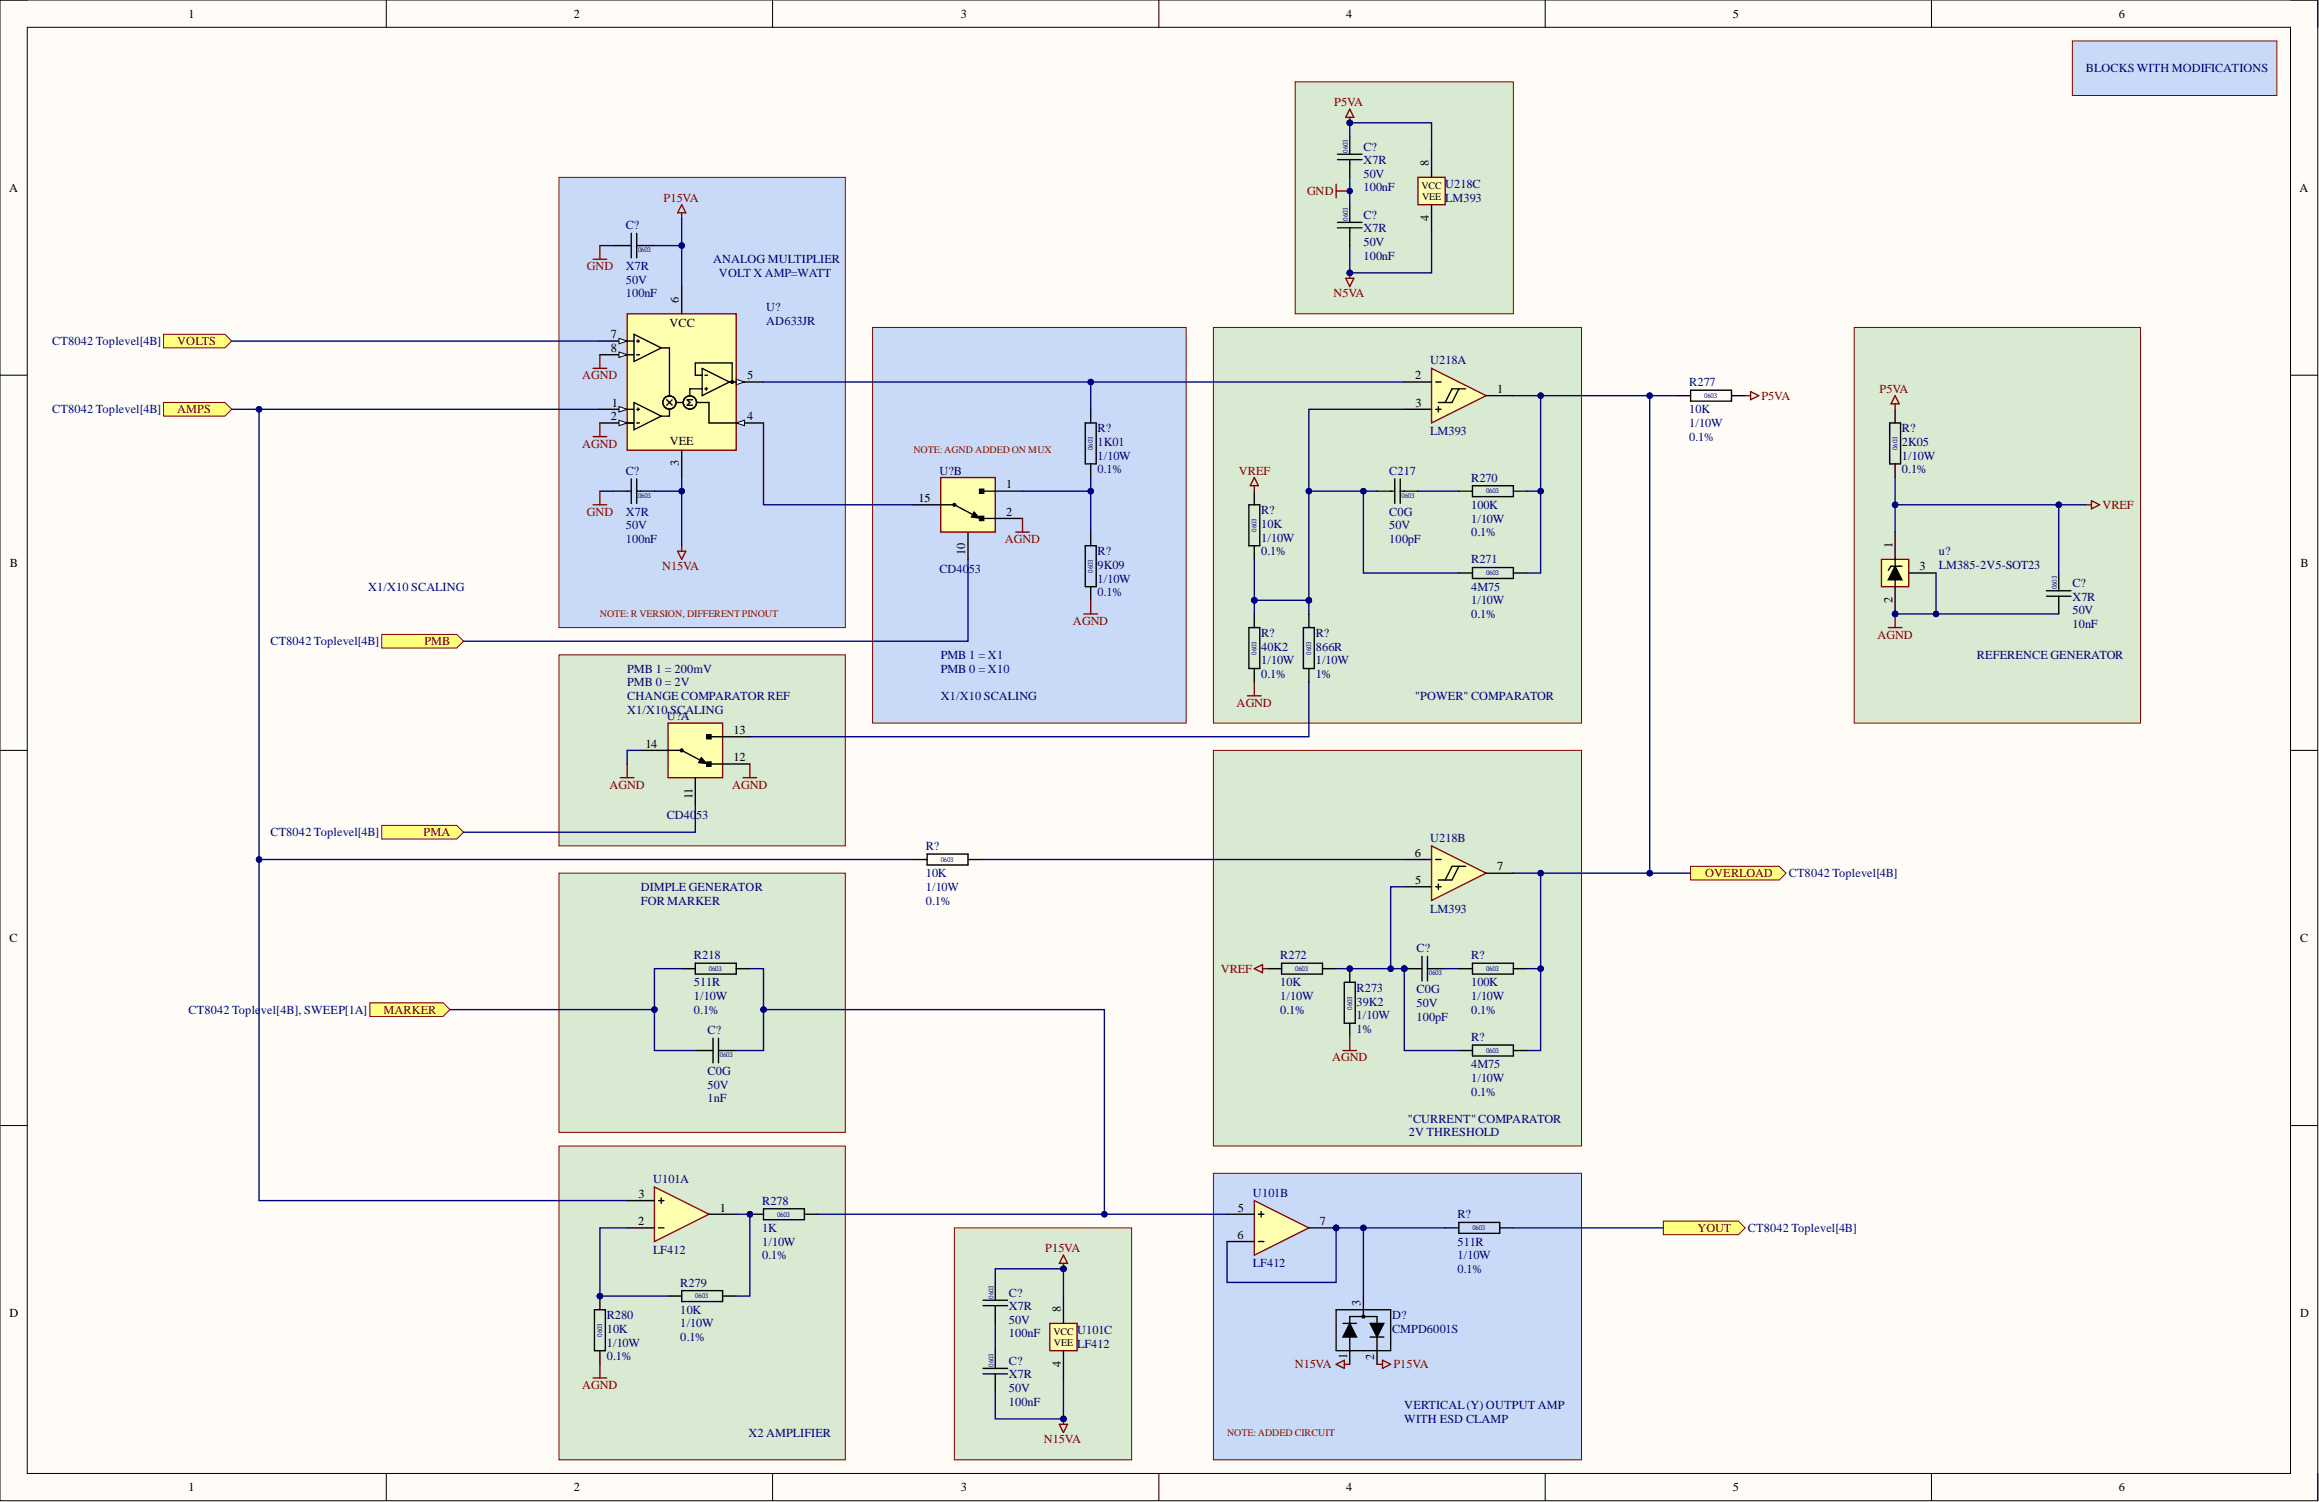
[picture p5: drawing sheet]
<svg xmlns="http://www.w3.org/2000/svg" width="431mm" height="279mm" viewBox="0 0 431 279" stroke-linecap="round" stroke-linejoin="round" font-family="sans-serif">
<defs><g id="words">
<g font-size="2.3">
<text x="35.1" y="3.3">1</text>
<text x="106.8" y="3.3">2</text>
<text x="178.7" y="3.3">3</text>
<text x="250.4" y="3.3">4</text>
<text x="322.4" y="3.3">5</text>
<text x="394.2" y="3.3">6</text>
<text x="1.7" y="35.7">A</text>
<text x="265.8" y="31" transform="rotate(-90 265.8 31)">8</text>
<text x="427.8" y="35.7">A</text>
<text x="265.8" y="41.2" transform="rotate(-90 265.8 41.2)">4</text>
<text x="126.3" y="56.3" transform="rotate(-90 126.3 56.3)">6</text>
<text x="113.6" y="62.9">7</text>
<text x="113.6" y="65.5">8</text>
<text x="124.5" y="60.9">VCC</text>
<text x="139" y="70.6">5</text>
<text x="263.3" y="70.6">2</text>
<text x="113.8" y="75.6">1</text>
<text x="263.4" y="75.6">3</text>
<text x="278.5" y="73.1">1</text>
<text x="113.6" y="78.2">2</text>
<text x="124.6" y="82.7">VEE</text>
<text x="139" y="78.2">4</text>
<text x="126.3" y="86.7" transform="rotate(-90 126.3 86.7)">3</text>
<text x="170.9" y="93.4">15</text>
<text x="187.2" y="90.9">1</text>
<text x="187.2" y="95.9">2</text>
<text x="1.9" y="105.5">B</text>
<text x="179.6" y="103.2" transform="rotate(-90 179.6 103.2)">10</text>
<text x="352.1" y="102" transform="rotate(-90 352.1 102)">1</text>
<text x="357.1" y="106.1">3</text>
<text x="428" y="105.5">B</text>
<text x="352.1" y="112.2" transform="rotate(-90 352.1 112.2)">2</text>
<text x="136.5" y="136.5">13</text>
<text x="120.1" y="139.1">14</text>
<text x="136.5" y="141.6">12</text>
<text x="128.9" y="148.7" transform="rotate(-90 128.9 148.7)">11</text>
<text x="263.2" y="159.4">6</text>
<text x="278.5" y="161.9">7</text>
<text x="263.3" y="164.5">5</text>
<text x="1.8" y="175.3">C</text>
<text x="427.9" y="175.3">C</text>
<text x="118.7" y="227.9">2</text>
<text x="118.8" y="222.8">3</text>
<text x="133.9" y="225.4">1</text>
<text x="230.3" y="225.4">5</text>
<text x="245.5" y="227.9">7</text>
<text x="230.2" y="230.4">6</text>
<text x="1.8" y="245.1">D</text>
<text x="197.3" y="244.1" transform="rotate(-90 197.3 244.1)">8</text>
<text x="253.2" y="242.9" transform="rotate(-90 253.2 242.9)">3</text>
<text x="427.9" y="245.1">D</text>
<text x="197.3" y="254.4" transform="rotate(-90 197.3 254.4)">4</text>
<text x="250.6" y="252.9" transform="rotate(-90 250.6 252.9)">1</text>
<text x="255.7" y="253" transform="rotate(-90 255.7 253)">2</text>
<text x="35.1" y="277.4">1</text>
<text x="106.8" y="277.4">2</text>
<text x="178.7" y="277.4">3</text>
<text x="250.4" y="277.4">4</text>
<text x="322.4" y="277.4">5</text>
<text x="394.2" y="277.4">6</text>
</g>
<g font-size="2.3" fill="#000080">
<text x="388.1" y="13.5">BLOCKS WITH MODIFICATIONS</text>
<text x="253.7" y="28">C?</text>
<text x="253.7" y="30.5">X7R</text>
<text x="253.7" y="33.1">50V</text>
<text x="253.7" y="35.6">100nF</text>
<text x="268.9" y="35">U218C</text>
<text x="253.7" y="40.7">C?</text>
<text x="268.9" y="37.6">LM393</text>
<text x="116.4" y="42.6">C?</text>
<text x="253.7" y="43.2">X7R</text>
<text x="253.7" y="45.8">50V</text>
<text x="116.4" y="50.3">X7R</text>
<text x="116.4" y="52.8">50V</text>
<text x="132.7" y="49">ANALOG MULTIPLIER</text>
<text x="133.8" y="51.5">VOLT X AMP=WATT</text>
<text x="253.7" y="48.3">100nF</text>
<text x="116.4" y="55.3">100nF</text>
<text x="142.6" y="57.9">U?</text>
<text x="9.7" y="64.2">CT8042 Toplevel[4B]</text>
<text x="142.6" y="60.4">AD633JR</text>
<text x="266.1" y="67.8">U218A</text>
<text x="314.3" y="71.8">R277</text>
<text x="9.7" y="76.9">CT8042 Toplevel[4B]</text>
<text x="314.3" y="76.9">10K</text>
<text x="204.2" y="83">1K01</text>
<text x="204.2" y="80.5">R?</text>
<text x="266.1" y="81">LM393</text>
<text x="314.3" y="79.4">1/10W</text>
<text x="314.3" y="82">0.1%</text>
<text x="353.9" y="83">2K05</text>
<text x="353.9" y="80.5">R?</text>
<text x="116.4" y="88.3">C?</text>
<text x="174.8" y="88.3">U?B</text>
<text x="204.2" y="85.5">1/10W</text>
<text x="204.2" y="88.1">0.1%</text>
<text x="258.5" y="88.3">C217</text>
<text x="273.7" y="89.6">R270</text>
<text x="353.9" y="85.5">1/10W</text>
<text x="353.9" y="88.1">0.1%</text>
<text x="116.4" y="95.9">X7R</text>
<text x="234.6" y="95.7">R?</text>
<text x="258.5" y="95.9">C0G</text>
<text x="273.7" y="94.7">100K</text>
<text x="116.4" y="98.5">50V</text>
<text x="116.4" y="101">100nF</text>
<text x="234.6" y="100.8">1/10W</text>
<text x="234.6" y="98.2">10K</text>
<text x="258.5" y="98.5">50V</text>
<text x="258.5" y="101">100pF</text>
<text x="273.7" y="97.2">1/10W</text>
<text x="273.7" y="99.7">0.1%</text>
<text x="174.8" y="106.6">CD40</text>
<text x="180.3" y="106.6">53</text>
<text x="204.2" y="105.8">9K09</text>
<text x="204.2" y="103.3">R?</text>
<text x="234.6" y="103.3">0.1%</text>
<text x="273.7" y="104.8">R271</text>
<text x="360.7" y="103.3">u?</text>
<text x="360.7" y="105.8">LM385-2V5-SOT23</text>
<text x="68.5" y="109.9">X1/X10 SCALING</text>
<text x="204.2" y="108.4">1/10W</text>
<text x="204.2" y="110.9">0.1%</text>
<text x="273.7" y="112.4">1/10W</text>
<text x="273.7" y="109.9">4M75</text>
<text x="385.6" y="111.8">X7R</text>
<text x="385.6" y="109.2">C?</text>
<text x="234.6" y="118.5">R?</text>
<text x="244.8" y="118.5">R?</text>
<text x="273.7" y="115">0.1%</text>
<text x="385.6" y="114.3">50V</text>
<text x="385.6" y="116.8">10nF</text>
<text x="50.3" y="120">CT8042 Toplevel[4B]</text>
<text x="116.7" y="125.1">PMB 1 = 200mV</text>
<text x="175" y="125.1">PMB 0 = X10</text>
<text x="175" y="122.6">PMB 1 = X1</text>
<text x="234.6" y="123.6">1/10W</text>
<text x="234.6" y="121.1">40K2</text>
<text x="244.8" y="123.6">1/10W</text>
<text x="244.8" y="121.1">866R</text>
<text x="367.8" y="122.6">REFERENCE GENERATOR</text>
<text x="116.7" y="127.7">PMB 0 = 2V</text>
<text x="116.7" y="130.2">CHANGE COMPARATOR REF</text>
<text x="175" y="130.2">X1/X10 SCALING</text>
<text x="234.6" y="126.1">0.1%</text>
<text x="244.8" y="126.1">1%</text>
<text x="263.3" y="130.2">&quot;POWER&quot; COMPARATOR</text>
<text x="116.7" y="132.7">X1/X10 SCALING</text>
<text x="124" y="134">U?A</text>
<text x="50.3" y="155.6">CT8042 Toplevel[4B]</text>
<text x="124" y="152.3">CD40</text>
<text x="129.5" y="152.3">53</text>
<text x="172.2" y="158.1">R?</text>
<text x="266.1" y="156.6">U218B</text>
<text x="119.2" y="165.7">DIMPLE GENERATOR</text>
<text x="172.2" y="165.7">1/10W</text>
<text x="172.2" y="163.2">10K</text>
<text x="332.8" y="163.2">CT8042 Toplevel[4B]</text>
<text x="119.2" y="168.3">FOR MARKER</text>
<text x="172.2" y="168.3">0.1%</text>
<text x="266.1" y="169.8">LM393</text>
<text x="129.1" y="178.4">R218</text>
<text x="238.2" y="178.4">R272</text>
<text x="263.6" y="177.1">C?</text>
<text x="273.7" y="178.4">R?</text>
<text x="129.1" y="183.5">511R</text>
<text x="238.2" y="183.5">10K</text>
<text x="252.4" y="184.5">R273</text>
<text x="263.6" y="184.8">C0G</text>
<text x="273.7" y="183.5">100K</text>
<text x="35.1" y="188.6">CT8042 Toplevel[4B], SWEEP[1A]</text>
<text x="129.1" y="186">1/10W</text>
<text x="129.1" y="188.6">0.1%</text>
<text x="238.2" y="186">1/10W</text>
<text x="238.2" y="188.6">0.1%</text>
<text x="252.4" y="189.6">1/10W</text>
<text x="252.4" y="187">39K2</text>
<text x="263.6" y="187.3">50V</text>
<text x="263.6" y="189.8">100pF</text>
<text x="273.7" y="186">1/10W</text>
<text x="273.7" y="188.6">0.1%</text>
<text x="131.6" y="192.4">C?</text>
<text x="252.4" y="192.1">1%</text>
<text x="273.7" y="193.6">R?</text>
<text x="131.6" y="200">C0G</text>
<text x="131.6" y="202.5">50V</text>
<text x="273.7" y="201.3">1/10W</text>
<text x="273.7" y="203.8">0.1%</text>
<text x="273.7" y="198.7">4M75</text>
<text x="131.6" y="205.1">1nF</text>
<text x="261.9" y="208.9">&quot;CURRENT&quot; COMPARATOR</text>
<text x="262.1" y="211.4">2V THRESHOLD</text>
<text x="121.5" y="220">U101A</text>
<text x="141.8" y="224.1">R278</text>
<text x="233.1" y="222.6">U101B</text>
<text x="271.2" y="226.6">R?</text>
<text x="121.5" y="233.2">LF412</text>
<text x="141.8" y="231.7">1/10W</text>
<text x="141.8" y="229.2">1K</text>
<text x="271.2" y="231.7">511R</text>
<text x="325.2" y="229.2">CT8042 Toplevel[4B]</text>
<text x="126.6" y="239.3">R279</text>
<text x="141.8" y="234.2">0.1%</text>
<text x="233.1" y="235.8">LF412</text>
<text x="271.2" y="234.2">1/10W</text>
<text x="271.2" y="236.8">0.1%</text>
<text x="112.9" y="245.4">R280</text>
<text x="126.6" y="244.4">10K</text>
<text x="187.7" y="243.7">X7R</text>
<text x="187.7" y="241.2">C?</text>
<text x="259" y="245.4">D?</text>
<text x="112.9" y="250.5">1/10W</text>
<text x="112.9" y="248">10K</text>
<text x="126.6" y="246.9">1/10W</text>
<text x="126.6" y="249.5">0.1%</text>
<text x="187.7" y="246.3">50V</text>
<text x="187.7" y="248.8">100nF</text>
<text x="200.4" y="248.2">U101C</text>
<text x="200.4" y="250.7">LF412</text>
<text x="259" y="248">CMPD6001S</text>
<text x="112.9" y="253">0.1%</text>
<text x="187.7" y="256.4">X7R</text>
<text x="187.7" y="253.9">C?</text>
<text x="187.7" y="258.9">50V</text>
<text x="187.7" y="261.5">100nF</text>
<text x="261.3" y="262.2">VERTICAL(Y) OUTPUT AMP</text>
<text x="139.3" y="267.2">X2 AMPLIFIER</text>
<text x="261.3" y="264.7">WITH ESD CLAMP</text>
</g>
<g font-size="2.3" fill="#800000">
<text x="248.2" y="19.8">P5VA</text>
<text x="123.4" y="37.6">P15VA</text>
<text x="243.2" y="36.3">GND</text>
<text x="109.2" y="50.3">GND</text>
<text x="248.1" y="55.3">N5VA</text>
<text x="33" y="64.2">VOLTS</text>
<text x="108.3" y="70.6">AGND</text>
<text x="33" y="76.9">AMPS</text>
<text x="327.7" y="74.4">P5VA</text>
<text x="349.7" y="73.1">P5VA</text>
<text x="108.3" y="83.2">AGND</text>
<text x="230.5" y="88.3">VREF</text>
<text x="109.2" y="95.9">GND</text>
<text x="391.1" y="94.7">VREF</text>
<text x="186.9" y="101">AGND</text>
<text x="123.2" y="106.1">N15VA</text>
<text x="199.6" y="116.2">AGND</text>
<text x="349.3" y="118.8">AGND</text>
<text x="79" y="120">PMB</text>
<text x="230.1" y="131.5">AGND</text>
<text x="113.4" y="146.7">AGND</text>
<text x="136.2" y="146.7">AGND</text>
<text x="78.8" y="155.6">PMA</text>
<text x="317.2" y="163.2">OVERLOAD</text>
<text x="227.1" y="181">VREF</text>
<text x="71.4" y="188.6">MARKER</text>
<text x="247.8" y="197.4">AGND</text>
<text x="194.5" y="233">P15VA</text>
<text x="315.8" y="229.2">YOUT</text>
<text x="240.9" y="254.5">N15VA</text>
<text x="259.2" y="254.5">P15VA</text>
<text x="108.3" y="258.4">AGND</text>
<text x="194.2" y="268.5">N15VA</text>
</g>
<g font-size="1.9">
<text x="264.5" y="35.1">VCC</text>
<text x="264.6" y="37.1">VEE</text>
<text x="196" y="248.3">VCC</text>
<text x="196.1" y="250.3">VEE</text>
</g>
<g font-size="1.9" fill="#980000">
<text x="170" y="84.3">NOTE: AGND ADDED ON MUX</text>
<text x="111.6" y="114.8">NOTE: R VERSION, DIFFERENT PINOUT</text>
<text x="228.3" y="267.1">NOTE: ADDED CIRCUIT</text>
</g>
<g font-size="1.3" fill="#000080">
<text x="250.8" y="28.4" transform="rotate(-90 250.8 28.4)">0603</text>
<text x="250.8" y="41.1" transform="rotate(-90 250.8 41.1)">0603</text>
<text x="118.7" y="46.9">0603</text>
<text x="317.1" y="74">0603</text>
<text x="203.3" y="83.8" transform="rotate(-90 203.3 83.8)">0603</text>
<text x="353" y="83.8" transform="rotate(-90 353 83.8)">0603</text>
<text x="118.7" y="92.5">0603</text>
<text x="260.8" y="92.5">0603</text>
<text x="276.5" y="91.8">0603</text>
<text x="233.8" y="99" transform="rotate(-90 233.8 99)">0603</text>
<text x="203.3" y="106.6" transform="rotate(-90 203.3 106.6)">0603</text>
<text x="276.5" y="107">0603</text>
<text x="382.7" y="109.6" transform="rotate(-90 382.7 109.6)">0603</text>
<text x="233.8" y="121.8" transform="rotate(-90 233.8 121.8)">0603</text>
<text x="243.9" y="121.8" transform="rotate(-90 243.9 121.8)">0603</text>
<text x="175" y="160.3">0603</text>
<text x="131.9" y="180.6">0603</text>
<text x="241" y="180.6">0603</text>
<text x="265.8" y="181.4">0603</text>
<text x="276.5" y="180.6">0603</text>
<text x="251.5" y="187.8" transform="rotate(-90 251.5 187.8)">0603</text>
<text x="133.9" y="196.6">0603</text>
<text x="276.5" y="195.8">0603</text>
<text x="144.6" y="226.3">0603</text>
<text x="274" y="228.8">0603</text>
<text x="129.4" y="241.5">0603</text>
<text x="184.8" y="241.6" transform="rotate(-90 184.8 241.6)">0603</text>
<text x="112" y="248.7" transform="rotate(-90 112 248.7)">0603</text>
<text x="184.8" y="254.3" transform="rotate(-90 184.8 254.3)">0603</text>
</g>
</g></defs>
<path d="M0 0h431.2v279.2h-431.2z" fill-rule="evenodd" fill="#fffcf8"/>
<path d="M0 0h431.2v279.2h-431.2z" fill="none" stroke="#000" stroke-width=".19"/>
<path d="M5.1 5.1h421v269h-421z" fill-rule="evenodd" fill="#fffcf8"/>
<g fill="none" stroke="#000" stroke-width=".19">
<path d="M0 0h5.1M5.1 5.1h421v269h-421zM71.9 0v5.1M143.7 0v5.1M215.6 0v5.1M287.5 0v5.1M359.3 0v5.1M426.1 0h5.1v5.1M0 69.8h5.1M426.1 69.8h5.1M0 139.6h5.1M426.1 139.6h5.1"/>
<path d="M0 209.4h5.1M426.1 209.4h5.1M71.9 274.1v5.1M143.7 274.1v5.1M215.6 274.1v5.1M287.5 274.1v5.1M359.3 274.1v5.1M431.2 274.1v5.1"/>
</g>
<path d="M241 15.2h40.6v43.2h-40.6z" fill-rule="evenodd" fill="#d9ead3"/>
<path d="M241 15.2h40.6v43.2h-40.6z" fill="none" stroke="#800000" stroke-width=".19"/>
<path d="M177.6 228.4h32.9v43.2h-32.9z" fill-rule="evenodd" fill="#d9ead3"/>
<path d="M177.6 228.4h32.9v43.2h-32.9z" fill="none" stroke="#800000" stroke-width=".19"/>
<path d="M104 162.4h53.3v48.2h-53.3z" fill-rule="evenodd" fill="#d9ead3"/>
<path d="M104 162.4h53.3v48.2h-53.3z" fill="none" stroke="#800000" stroke-width=".19"/>
<path d="M104 213.2h53.3v58.4h-53.3z" fill-rule="evenodd" fill="#d9ead3"/>
<path d="M104 213.2h53.3v58.4h-53.3z" fill="none" stroke="#800000" stroke-width=".19"/>
<path d="M104 121.8h53.3v35.5h-53.3z" fill-rule="evenodd" fill="#d9ead3"/>
<path d="M104 121.8h53.3v35.5h-53.3z" fill="none" stroke="#800000" stroke-width=".19"/>
<path d="M345 60.9h53.2v73.6h-53.2z" fill-rule="evenodd" fill="#d9ead3"/>
<path d="M345 60.9h53.2v73.6h-53.2z" fill="none" stroke="#800000" stroke-width=".19"/>
<path d="M225.8 139.6h68.4v73.6h-68.4z" fill-rule="evenodd" fill="#d9ead3"/>
<path d="M225.8 139.6h68.4v73.6h-68.4z" fill="none" stroke="#800000" stroke-width=".19"/>
<path d="M225.8 218.3h68.4v53.3h-68.4z" fill-rule="evenodd" fill="#c9daf8"/>
<path d="M225.8 218.3h68.4v53.3h-68.4z" fill="none" stroke="#800000" stroke-width=".19"/>
<path d="M225.8 60.9h68.4v73.6h-68.4z" fill-rule="evenodd" fill="#d9ead3"/>
<path d="M225.8 60.9h68.4v73.6h-68.4z" fill="none" stroke="#800000" stroke-width=".19"/>
<path d="M104 33h53.3v83.7h-53.3z" fill-rule="evenodd" fill="#c9daf8"/>
<path d="M104 33h53.3v83.7h-53.3z" fill="none" stroke="#800000" stroke-width=".19"/>
<path d="M162.3 60.9h58.4v73.6h-58.4z" fill-rule="evenodd" fill="#c9daf8"/>
<path d="M162.3 60.9h58.4v73.6h-58.4z" fill="none" stroke="#800000" stroke-width=".19"/>
<path d="M30.4 62.2h11.5l1.2 1.2-1.2 1.3h-11.5z" fill-rule="evenodd" fill="#ffff80"/>
<path d="M30.4 62.2h11.5l1.2 1.2-1.2 1.3h-11.5z" fill="none" stroke="#800000" stroke-width=".19"/>
<path d="M126.8 38.1l.8 1.5h-1.5zM126.8 39.6v1M110.3 68.5h2.6M111.6 66v2.5M111.6 78.7v2.5M110.3 81.2h2.6M126.1 102.5h1.5l-.8 1.6zM126.8 101.5v1" fill="none" stroke="#800000" stroke-width=".25"/>
<path d="M266.3 68.5l10.2 5.1-10.2 5.1z" fill-rule="evenodd" fill="#ffffb0"/>
<path d="M266.3 68.5l10.2 5.1-10.2 5.1z" fill="none" stroke="#980000" stroke-width=".25"/>
<path d="M261.3 71.1h5M261.3 76.1h5M267.1 71.1h1M267.1 76.1h1M267.6 75.6v1M271.4 72.3l-1.3 2.6h-2.5M272.7 72.3h-2.6l-1.2 2.6M276.5 73.6h5.1" fill="none" stroke="#000" stroke-width=".25"/>
<path d="M266.3 157.3l10.2 5.1-10.2 5.1z" fill-rule="evenodd" fill="#ffffb0"/>
<path d="M266.3 157.3l10.2 5.1-10.2 5.1z" fill="none" stroke="#980000" stroke-width=".25"/>
<path d="M261.3 159.9h5M267.1 159.9h1M261.3 165h5M267.1 165h1M267.6 164.5v1M271.4 161.2l-1.3 2.5h-2.5M272.7 161.2h-2.6l-1.2 2.5M276.5 162.4h5.1" fill="none" stroke="#000" stroke-width=".25"/>
<path d="M121.8 220.8l10.1 5.1-10.1 5z" fill-rule="evenodd" fill="#ffffb0"/>
<path d="M121.8 220.8l10.1 5.1-10.1 5z" fill="none" stroke="#980000" stroke-width=".25"/>
<path d="M116.7 228.4h5.1M116.7 223.3h5.1M122.5 228.4h1M122.5 223.3h1M123 222.8v1M131.9 225.9h5.1" fill="none" stroke="#000" stroke-width=".25"/>
<path d="M124.3 134.5h10.1v10.2h-10.1z" fill-rule="evenodd" fill="#ffffb0"/>
<path d="M124.3 134.5h10.1v10.2h-10.1z" fill="none" stroke="#800000" stroke-width=".25"/>
<g fill="none" stroke="#000" stroke-width=".25">
<path d="M119.2 139.6h7.6l4.3 2.3M131.5 136.7h.8v.7h-.8zM131.9 137h7.6M129.4 144.7v5M130.5 140.9l1 1.1-1.5-.2zM131.5 141.7h.8v.8h-.8zM131.9 142.1h7.6"/>
<circle cx="126.8" cy="139.6" r=".25"/>
</g>
<g fill="#000">
<path d="M130.5 140.9l1 1.1-1.5-.2z"/>
<path d="M131.5 136.7h.8v.7h-.8z" fill-rule="evenodd"/>
<path d="M131.5 141.7h.8v.8h-.8z" fill-rule="evenodd"/>
</g>
<circle cx="126.8" cy="139.6" r=".25" fill="#000"/>
<path d="M30.4 74.9h11.5l1.2 1.2-1.2 1.3h-11.5z" fill-rule="evenodd" fill="#ffff80"/>
<path d="M30.4 74.9h11.5l1.2 1.2-1.2 1.3h-11.5z" fill="none" stroke="#800000" stroke-width=".19"/>
<path d="M201.9 78.7h2v7.6h-2zM202.9 76.1v2.6M202.9 86.3v2.5M271.4 106.6h2.6M274 105.6h7.6v2h-7.6zM281.6 106.6h2.5" fill="none" stroke="#000" stroke-width=".25"/>
<circle cx="251.1" cy="180.2" r=".51" fill="#000080"/>
<circle cx="251.1" cy="180.2" r=".51" fill="none" stroke="#000080" stroke-width=".19"/>
<path d="M251.1 180.2v2.5M251.1 190.3v2.6" fill="none" stroke="#000" stroke-width=".25"/>
<circle cx="251.1" cy="180.2" r=".51" fill="#000080"/>
<circle cx="251.1" cy="180.2" r=".51" fill="none" stroke="#000080" stroke-width=".19"/>
<g fill="none" stroke="#000" stroke-width=".25">
<path d="M312 73.6h2.5M314.5 72.6h7.6v2h-7.6zM322.1 73.6h2.6M202.9 99v2.5M232.4 93.9h2v7.6h-2zM233.4 91.4v2.5M256.2 91.4h3.3M259.5 89.1v4.5M260.5 91.4h3.3M260.5 89.1v4.5M271.4 91.4h2.6M274 90.3h7.6v2.1h-7.6z"/>
<path d="M281.6 91.4h2.5M201.9 101.5h2v7.6h-2zM202.9 109.1v2.6M232.4 116.7h2v7.7h-2zM233.4 101.5v2.6M233.4 114.2v2.5M242.5 116.7h2v7.7h-2zM243.5 114.2v2.5M233.4 124.4v2.5M243.5 124.4v2.5M170 159.9h2.5M172.5 158.9h7.6v2h-7.6z"/>
<path d="M180.1 159.9h2.5M274 179.2h7.6v2h-7.6zM250.1 182.7h2v7.6h-2zM271.4 195.4h2.6M271.4 180.2h2.6M274 194.4h7.6v2h-7.6zM281.6 195.4h2.5M281.6 180.2h2.5"/>
</g>
<path d="M324.7 73.6h1M325.7 72.8l1.5 .8-1.5 .8zM233.4 90.3v1.1M233.4 88.8l.7 1.5h-1.5zM201.7 114.2h2.5M202.9 111.7v2.5M232.1 129.4h2.5M233.4 126.9v2.5" fill="none" stroke="#800000" stroke-width=".25"/>
<circle cx="261.3" cy="180.2" r=".51" fill="#000080"/>
<circle cx="261.3" cy="180.2" r=".51" fill="none" stroke="#000080" stroke-width=".19"/>
<path d="M261.3 180.2h2.5M266.3 180.2h2.6" fill="none" stroke="#000" stroke-width=".25"/>
<circle cx="261.3" cy="180.2" r=".51" fill="#000080"/>
<circle cx="261.3" cy="180.2" r=".51" fill="none" stroke="#000080" stroke-width=".19"/>
<path d="M238.4 179.2h7.6v2h-7.6zM264.6 177.9v4.6M265.6 177.9v4.6M235.9 180.2h2.5M246 180.2h2.6M263.8 180.2h.8M265.6 180.2h.7M124.3 241.1h2.5M126.8 240.1h7.6v2h-7.6zM134.4 241.1h2.6" fill="none" stroke="#000" stroke-width=".25"/>
<path d="M233.4 180.2l1.5-.8v1.6zM234.9 180.2h1M249.9 195.4h2.5M251.1 192.9v2.5" fill="none" stroke="#800000" stroke-width=".25"/>
<circle cx="111.6" cy="241.1" r=".51" fill="#000080"/>
<circle cx="111.6" cy="241.1" r=".51" fill="none" stroke="#000080" stroke-width=".19"/>
<path d="M111.6 241.1v2.5" fill="none" stroke="#000" stroke-width=".25"/>
<circle cx="111.6" cy="241.1" r=".51" fill="#000080"/>
<circle cx="111.6" cy="241.1" r=".51" fill="none" stroke="#000080" stroke-width=".19"/>
<path d="M110.6 243.6h2v7.7h-2zM111.6 251.3v2.5" fill="none" stroke="#000" stroke-width=".25"/>
<path d="M110.3 256.3h2.6M111.6 253.8v2.5" fill="none" stroke="#800000" stroke-width=".25"/>
<circle cx="139.5" cy="225.9" r=".51" fill="#000080"/>
<circle cx="139.5" cy="225.9" r=".51" fill="none" stroke="#000080" stroke-width=".19"/>
<path d="M139.5 225.9h2.5" fill="none" stroke="#000" stroke-width=".25"/>
<circle cx="139.5" cy="225.9" r=".51" fill="#000080"/>
<circle cx="139.5" cy="225.9" r=".51" fill="none" stroke="#000080" stroke-width=".19"/>
<path d="M129.4 179.2h7.6v2h-7.6zM126.8 180.2h2.6M129.4 195.4h3.3M132.7 193.1v4.6M133.7 195.4h3.3M133.7 193.1v4.6M137 180.2h2.5M142 224.9h7.7v2h-7.7zM149.7 225.9h2.5" fill="none" stroke="#000" stroke-width=".25"/>
<path d="M68.8 186.5h13.6l1.3 1.3-1.3 1.3h-13.6z" fill-rule="evenodd" fill="#ffff80"/>
<path d="M68.8 186.5h13.6l1.3 1.3-1.3 1.3h-13.6z" fill="none" stroke="#800000" stroke-width=".19"/>
<path d="M170 93.9h5M180.1 99v5.1M185.2 91.4h5M185.2 96.4h5" fill="none" stroke="#000" stroke-width=".25"/>
<path d="M175 88.8h10.2v10.2h-10.2z" fill-rule="evenodd" fill="#ffffb0"/>
<path d="M175 88.8h10.2v10.2h-10.2zM115.4 144.7h2.6M116.7 142.1v2.6" fill="none" stroke="#800000" stroke-width=".25"/>
<g fill="none" stroke="#000" stroke-width=".25">
<path d="M175 93.9h2.6l4.3 2.3M181.2 95.3l1 1.1-1.5-.2zM182.3 96.1h.7v.7h-.7zM182.3 91h.7v.7h-.7zM182.6 96.4h2.6M182.6 91.4h2.6"/>
<circle cx="177.6" cy="93.9" r=".26"/>
</g>
<g fill="#000">
<path d="M181.2 95.3l1 1.1-1.5-.2z"/>
<path d="M182.3 96.1h.7v.7h-.7z" fill-rule="evenodd"/>
<path d="M182.3 91h.7v.7h-.7z" fill-rule="evenodd"/>
</g>
<circle cx="177.6" cy="93.9" r=".26" fill="#000"/>
<path d="M71 153.5h14l1.2 1.3-1.2 1.3h-14z" fill-rule="evenodd" fill="#ffff80"/>
<path d="M71 153.5h14l1.2 1.3-1.2 1.3h-14z" fill="none" stroke="#800000" stroke-width=".19"/>
<path d="M71 118h14l1.2 1.3-1.2 1.3h-14z" fill-rule="evenodd" fill="#ffff80"/>
<path d="M71 118h14l1.2 1.3-1.2 1.3h-14z" fill="none" stroke="#800000" stroke-width=".19"/>
<circle cx="352.6" cy="114.2" r=".51" fill="#000080"/>
<circle cx="352.6" cy="114.2" r=".51" fill="none" stroke="#000080" stroke-width=".19"/>
<path d="M350 104.1h5.1v5h-5.1z" fill-rule="evenodd" fill="#ffffb0"/>
<path d="M350 104.1h5.1v5h-5.1z" fill="none" stroke="#800000" stroke-width=".25"/>
<path d="M352.6 99v5.1M352.6 109.1v5.1" fill="none" stroke="#000" stroke-width=".25"/>
<circle cx="352.6" cy="114.2" r=".51" fill="#000080"/>
<circle cx="352.6" cy="114.2" r=".51" fill="none" stroke="#000080" stroke-width=".19"/>
<path d="M352.6 105.3l1.3 2.6h-2.6z" fill="#000"/>
<path d="M351.6 78.7h2v7.6h-2zM352.6 76.1v2.6M352.6 86.3v2.5M352.6 105.3l1.3 2.6h-2.6zM352.6 104.1v5M353.9 105.3h-2.1l-.5 .8M355.1 106.6h5.1" fill="none" stroke="#000" stroke-width=".25"/>
<path d="M352.6 73.6l.7 1.5h-1.5zM352.6 75.1v1M388.1 93.9h1M389.1 93.1l1.5 .8-1.5 .8zM351.3 116.7h2.6M352.6 114.2v2.5" fill="none" stroke="#800000" stroke-width=".25"/>
<circle cx="352.6" cy="114.2" r=".51" fill="#000080"/>
<circle cx="352.6" cy="114.2" r=".51" fill="none" stroke="#000080" stroke-width=".19"/>
<path d="M116.7 58.4h20.3v25.4h-20.3z" fill-rule="evenodd" fill="#ffffb0"/>
<path d="M116.7 58.4h20.3v25.4h-20.3z" fill="none" stroke="#800000" stroke-width=".25"/>
<path d="M111.6 63.4h5.1" fill="none" stroke="#000" stroke-width=".25"/>
<path d="M115.2 62.9l1.5 .5-1.5 .6z" fill="#f8fcff"/>
<path d="M115.2 62.9l1.5 .5-1.5 .6z" fill="none" stroke="#000" stroke-width=".19"/>
<path d="M111.6 66h5.1" fill="none" stroke="#000" stroke-width=".25"/>
<path d="M115.2 65.5l1.5 .5-1.5 .5z" fill="#f8fcff"/>
<path d="M115.2 65.5l1.5 .5-1.5 .5z" fill="none" stroke="#000" stroke-width=".19"/>
<path d="M111.6 76.1h5.1" fill="none" stroke="#000" stroke-width=".25"/>
<path d="M115.2 75.6l1.5 .5-1.5 .5z" fill="#f8fcff"/>
<path d="M115.2 75.6l1.5 .5-1.5 .5z" fill="none" stroke="#000" stroke-width=".19"/>
<path d="M111.6 78.7h5.1" fill="none" stroke="#000" stroke-width=".25"/>
<path d="M115.2 78.2l1.5 .5-1.5 .5z" fill="#f8fcff"/>
<path d="M115.2 78.2l1.5 .5-1.5 .5z" fill="none" stroke="#000" stroke-width=".19"/>
<path d="M137 78.7h5M126.8 83.8v5" fill="none" stroke="#000" stroke-width=".25"/>
<path d="M137 78.7l1.5-.5v1z" fill="#f8fcff"/>
<path d="M137 78.7l1.5-.5v1z" fill="none" stroke="#000" stroke-width=".19"/>
<path d="M137 71.1h5" fill="none" stroke="#000" stroke-width=".25"/>
<path d="M137 70.6l1.5 .5-1.5 .5z" fill="#f8fcff"/>
<path d="M137 70.6l1.5 .5-1.5 .5z" fill="none" stroke="#000" stroke-width=".19"/>
<g fill="none" stroke="#000" stroke-width=".25">
<path d="M126.8 53.3v5.1M116.7 76.1h1.3M116.7 78.7h1.3M116.7 66h1.3M116.7 63.4h1.3M118 62.2l5 2.5-5 2.6zM118 74.9l5 2.5-5 2.5zM118.5 76.1h.5M118.5 78.7h.5M118.5 66h.5M118.5 63.4h.5M118.7 63.2v.5"/>
<path d="M118.7 75.9v.5M123 64.7h1.5v8.9M124 74.4l1.1 1M124.5 76.1v1.3h-1.5M125.1 74.4l-1.1 1M125.8 74.9h1.3M128.9 74.4h-1.1l.6 .5-.6 .5h1.1M129.6 74.9h2.3v3.8h5.1M130.6 68.5l5.1 2.6-5.1 2.5zM130.6 69.8h-1.2v-2.3h6.8v3.6M130.6 72.3h-2.2v1.3M131.1 69.8h.5"/>
<path d="M131.1 72.3h.5M131.4 72.1v.5M135.7 71.1h1.3"/>
<circle cx="124.5" cy="74.9" r="1.23"/>
<circle cx="128.4" cy="74.9" r="1.23"/>
<circle cx="136.2" cy="71.1" r=".25"/>
</g>
<circle cx="136.2" cy="71.1" r=".25" fill="#000"/>
<path d="M189 99h2.5M190.2 96.4v2.6" fill="none" stroke="#800000" stroke-width=".25"/>
<circle cx="248.6" cy="228.4" r=".51" fill="#000080"/>
<circle cx="248.6" cy="228.4" r=".51" fill="none" stroke="#000080" stroke-width=".19"/>
<path d="M233.4 223.3l10.1 5.1-10.1 5.1z" fill-rule="evenodd" fill="#ffffb0"/>
<path d="M233.4 223.3l10.1 5.1-10.1 5.1z" fill="none" stroke="#980000" stroke-width=".25"/>
<path d="M228.3 230.9h5.1M228.3 225.9h5.1M243.5 228.4h5.1" fill="none" stroke="#000" stroke-width=".25"/>
<circle cx="248.6" cy="228.4" r=".51" fill="#000080"/>
<circle cx="248.6" cy="228.4" r=".51" fill="none" stroke="#000080" stroke-width=".19"/>
<path d="M234.1 230.9h1M234.1 225.9h1M234.6 225.4v1" fill="none" stroke="#000" stroke-width=".25"/>
<path d="M309.5 227.1h13.9l1.3 1.3-1.3 1.3h-13.9z" fill-rule="evenodd" fill="#ffff80"/>
<path d="M309.5 227.1h13.9l1.3 1.3-1.3 1.3h-13.9z" fill="none" stroke="#800000" stroke-width=".19"/>
<g fill="none" stroke="#000" stroke-width=".25">
<path d="M268.9 228.4h2.5M271.4 227.4h7.6v2h-7.6zM279 228.4h2.6M248.6 243.6h10.1v7.7h-10.1zM249.9 246.2h2.5M251.1 246.2l1.3 2.5h-2.5zM253.7 241.1v3.8M254.9 246.2h2.6l-1.3 2.5zM254.9 248.7h2.6M256.2 246.2v-1.3h-5.1v8.9M256.2 248.7v5.1"/>
<circle cx="253.7" cy="244.9" r=".26"/>
</g>
<path d="M251.1 246.2l1.3 2.5h-2.5zM254.9 246.2h2.6l-1.3 2.5z" fill="#000"/>
<circle cx="253.7" cy="244.9" r=".26" fill="#000"/>
<path d="M248.6 253.8l1.5-.8v1.5zM250.1 253.8h1M256.2 253.8h1M257.2 253l1.5 .8-1.5 .7z" fill="none" stroke="#800000" stroke-width=".25"/>
<path d="M314.5 161.2h16.5l1.3 1.2-1.3 1.3h-16.5z" fill-rule="evenodd" fill="#ffff80"/>
<path d="M314.5 161.2h16.5l1.3 1.2-1.3 1.3h-16.5z" fill="none" stroke="#800000" stroke-width=".19"/>
<path d="M380.7 110.9h4.6M380.7 109.9h4.6M383 106.6v3.3M383 110.9v3.3" fill="none" stroke="#000" stroke-width=".25"/>
<path d="M263.8 33h5.1v5.1h-5.1z" fill-rule="evenodd" fill="#ffffb0"/>
<path d="M263.8 33h5.1v5.1h-5.1z" fill="none" stroke="#800000" stroke-width=".25"/>
<path d="M266.3 27.9v5.1M266.3 38.1v5" fill="none" stroke="#000" stroke-width=".25"/>
<path d="M385.6 7.6h38v10.2h-38z" fill-rule="evenodd" fill="#c9daf8"/>
<path d="M385.6 7.6h38v10.2h-38z" fill="none" stroke="#800000" stroke-width=".19"/>
<path d="M248.8 29.7h4.6M248.8 28.7h4.6M251.1 25.4v3.3M251.1 29.7v3.3M251.1 38.1v3.3M248.8 42.4h4.6M248.8 41.4h4.6M251.1 42.4v3.3" fill="none" stroke="#000" stroke-width=".25"/>
<path d="M248.6 34.3v2.5M248.6 35.5h2.5" fill="none" stroke="#800000" stroke-width=".25"/>
<circle cx="251.1" cy="35.5" r=".51" fill="#000080"/>
<circle cx="251.1" cy="35.5" r=".51" fill="none" stroke="#000080" stroke-width=".19"/>
<path d="M251.1 20.3l.8 1.5h-1.5zM251.1 21.8v1" fill="none" stroke="#800000" stroke-width=".25"/>
<circle cx="251.1" cy="22.8" r=".51" fill="#000080"/>
<circle cx="251.1" cy="22.8" r=".51" fill="none" stroke="#000080" stroke-width=".19"/>
<path d="M250.4 51.8h1.5l-.8 1.5zM251.1 50.8v1" fill="none" stroke="#800000" stroke-width=".25"/>
<circle cx="251.1" cy="50.8" r=".51" fill="#000080"/>
<circle cx="251.1" cy="50.8" r=".51" fill="none" stroke="#000080" stroke-width=".19"/>
<path d="M114.1 45.7h3.3M117.4 43.4v4.6M118.5 45.7h3.3M118.5 43.4v4.6M114.1 91.4h3.3M117.4 89.1v4.5M118.5 89.1v4.5M118.5 91.4h3.3" fill="none" stroke="#000" stroke-width=".25"/>
<path d="M110.3 48.2h2.6M111.6 45.7v2.5M110.3 93.9h2.6M111.6 91.4v2.5" fill="none" stroke="#800000" stroke-width=".25"/>
<path d="M195.3 246.2h5.1v5.1h-5.1z" fill-rule="evenodd" fill="#ffffb0"/>
<path d="M197.9 233.5l.7 1.5h-1.5zM197.9 235v1M195.3 246.2h5.1v5.1h-5.1z" fill="none" stroke="#800000" stroke-width=".25"/>
<path d="M197.9 241.1v5.1M197.9 251.3v5" fill="none" stroke="#000" stroke-width=".25"/>
<circle cx="197.9" cy="236" r=".51" fill="#000080"/>
<circle cx="197.9" cy="236" r=".51" fill="none" stroke="#000080" stroke-width=".19"/>
<path d="M197.1 265h1.5l-.7 1.5zM197.9 263.9v1.1" fill="none" stroke="#800000" stroke-width=".25"/>
<circle cx="197.9" cy="263.9" r=".51" fill="#000080"/>
<circle cx="197.9" cy="263.9" r=".51" fill="none" stroke="#000080" stroke-width=".19"/>
<path d="M185.2 238.6v3.3M182.9 255.6h4.6M182.9 254.5h4.6M182.9 242.9h4.6M182.9 241.9h4.6M185.2 242.9v3.3M185.2 251.3v3.2M185.2 255.6v3.3" fill="none" stroke="#000" stroke-width=".25"/>
<path d="M138.2 144.7h2.6M139.5 142.1v2.6" fill="none" stroke="#800000" stroke-width=".25"/>
<path d="M43.1 76.1h68.5M43.1 63.4h68.5" fill="none" stroke="#000080" stroke-width=".25"/>
<circle cx="48.2" cy="76.1" r=".51" fill="#000080"/>
<circle cx="48.2" cy="76.1" r=".51" fill="none" stroke="#000080" stroke-width=".19"/>
<path d="M202.9 88.8v10.2" fill="none" stroke="#000080" stroke-width=".25"/>
<circle cx="202.9" cy="91.4" r=".51" fill="#000080"/>
<circle cx="202.9" cy="91.4" r=".51" fill="none" stroke="#000080" stroke-width=".19"/>
<path d="M233.4 104.1v7.6" fill="none" stroke="#000080" stroke-width=".25"/>
<circle cx="233.4" cy="111.7" r=".51" fill="#000080"/>
<circle cx="233.4" cy="111.7" r=".51" fill="none" stroke="#000080" stroke-width=".19"/>
<path d="M233.4 111.7h10.1" fill="none" stroke="#000080" stroke-width=".25"/>
<circle cx="233.4" cy="111.7" r=".51" fill="#000080"/>
<circle cx="233.4" cy="111.7" r=".51" fill="none" stroke="#000080" stroke-width=".19"/>
<circle cx="243.5" cy="111.7" r=".51" fill="#000080"/>
<circle cx="243.5" cy="111.7" r=".51" fill="none" stroke="#000080" stroke-width=".19"/>
<path d="M261.3 76.1h-17.8v15.3" fill="none" stroke="#000080" stroke-width=".25"/>
<circle cx="243.5" cy="91.4" r=".51" fill="#000080"/>
<circle cx="243.5" cy="91.4" r=".51" fill="none" stroke="#000080" stroke-width=".19"/>
<path d="M253.7 91.4v15.2h17.7" fill="none" stroke="#000080" stroke-width=".25"/>
<circle cx="253.7" cy="91.4" r=".51" fill="#000080"/>
<circle cx="253.7" cy="91.4" r=".51" fill="none" stroke="#000080" stroke-width=".19"/>
<path d="M281.6 73.6h5v33h-2.5" fill="none" stroke="#000080" stroke-width=".25"/>
<circle cx="286.6" cy="91.4" r=".51" fill="#000080"/>
<circle cx="286.6" cy="91.4" r=".51" fill="none" stroke="#000080" stroke-width=".19"/>
<circle cx="286.6" cy="73.6" r=".51" fill="#000080"/>
<circle cx="286.6" cy="73.6" r=".51" fill="none" stroke="#000080" stroke-width=".19"/>
<path d="M256.2 91.4h-12.7v20.3M263.8 91.4h7.6" fill="none" stroke="#000080" stroke-width=".25"/>
<circle cx="243.5" cy="111.7" r=".51" fill="#000080"/>
<circle cx="243.5" cy="111.7" r=".51" fill="none" stroke="#000080" stroke-width=".19"/>
<circle cx="243.5" cy="91.4" r=".51" fill="#000080"/>
<circle cx="243.5" cy="91.4" r=".51" fill="none" stroke="#000080" stroke-width=".19"/>
<circle cx="253.7" cy="91.4" r=".51" fill="#000080"/>
<circle cx="253.7" cy="91.4" r=".51" fill="none" stroke="#000080" stroke-width=".19"/>
<path d="M284.1 91.4h2.5" fill="none" stroke="#000080" stroke-width=".25"/>
<circle cx="286.6" cy="91.4" r=".51" fill="#000080"/>
<circle cx="286.6" cy="91.4" r=".51" fill="none" stroke="#000080" stroke-width=".19"/>
<path d="M233.4 111.7v2.5" fill="none" stroke="#000080" stroke-width=".25"/>
<circle cx="233.4" cy="111.7" r=".51" fill="#000080"/>
<circle cx="233.4" cy="111.7" r=".51" fill="none" stroke="#000080" stroke-width=".19"/>
<path d="M243.5 111.7v2.5" fill="none" stroke="#000080" stroke-width=".25"/>
<circle cx="243.5" cy="111.7" r=".51" fill="#000080"/>
<circle cx="243.5" cy="111.7" r=".51" fill="none" stroke="#000080" stroke-width=".19"/>
<path d="M261.3 165h-2.6v15.2" fill="none" stroke="#000080" stroke-width=".25"/>
<circle cx="258.7" cy="180.2" r=".51" fill="#000080"/>
<circle cx="258.7" cy="180.2" r=".51" fill="none" stroke="#000080" stroke-width=".19"/>
<path d="M261.3 180.2v15.2h10.1" fill="none" stroke="#000080" stroke-width=".25"/>
<circle cx="261.3" cy="180.2" r=".51" fill="#000080"/>
<circle cx="261.3" cy="180.2" r=".51" fill="none" stroke="#000080" stroke-width=".19"/>
<path d="M281.6 162.4h5v33h-2.5" fill="none" stroke="#000080" stroke-width=".25"/>
<circle cx="286.6" cy="180.2" r=".51" fill="#000080"/>
<circle cx="286.6" cy="180.2" r=".51" fill="none" stroke="#000080" stroke-width=".19"/>
<circle cx="286.6" cy="162.4" r=".51" fill="#000080"/>
<circle cx="286.6" cy="162.4" r=".51" fill="none" stroke="#000080" stroke-width=".19"/>
<path d="M268.9 180.2h2.5M284.1 180.2h2.5" fill="none" stroke="#000080" stroke-width=".25"/>
<circle cx="286.6" cy="180.2" r=".51" fill="#000080"/>
<circle cx="286.6" cy="180.2" r=".51" fill="none" stroke="#000080" stroke-width=".19"/>
<path d="M248.6 180.2h12.7" fill="none" stroke="#000080" stroke-width=".25"/>
<circle cx="258.7" cy="180.2" r=".51" fill="#000080"/>
<circle cx="258.7" cy="180.2" r=".51" fill="none" stroke="#000080" stroke-width=".19"/>
<circle cx="261.3" cy="180.2" r=".51" fill="#000080"/>
<circle cx="261.3" cy="180.2" r=".51" fill="none" stroke="#000080" stroke-width=".19"/>
<path d="M116.7 228.4h-5.1v12.7h12.7" fill="none" stroke="#000080" stroke-width=".25"/>
<circle cx="111.6" cy="241.1" r=".51" fill="#000080"/>
<circle cx="111.6" cy="241.1" r=".51" fill="none" stroke="#000080" stroke-width=".19"/>
<path d="M137 225.9h2.5v15.2h-2.5" fill="none" stroke="#000080" stroke-width=".25"/>
<circle cx="139.5" cy="225.9" r=".51" fill="#000080"/>
<circle cx="139.5" cy="225.9" r=".51" fill="none" stroke="#000080" stroke-width=".19"/>
<path d="M126.8 180.2h-5v15.2h7.6" fill="none" stroke="#000080" stroke-width=".25"/>
<circle cx="121.8" cy="187.8" r=".51" fill="#000080"/>
<circle cx="121.8" cy="187.8" r=".51" fill="none" stroke="#000080" stroke-width=".19"/>
<path d="M190.2 91.4h12.7" fill="none" stroke="#000080" stroke-width=".25"/>
<circle cx="202.9" cy="91.4" r=".51" fill="#000080"/>
<circle cx="202.9" cy="91.4" r=".51" fill="none" stroke="#000080" stroke-width=".19"/>
<path d="M360.2 106.6v7.6h-7.6M119.2 139.6h-2.5v2.5M243.5 126.9v10.1h-104M182.6 159.9h78.7" fill="none" stroke="#000080" stroke-width=".25"/>
<circle cx="360.2" cy="114.2" r=".51" fill="#000080"/>
<circle cx="360.2" cy="114.2" r=".51" fill="none" stroke="#000080" stroke-width=".19"/>
<circle cx="352.6" cy="114.2" r=".51" fill="#000080"/>
<circle cx="352.6" cy="114.2" r=".51" fill="none" stroke="#000080" stroke-width=".19"/>
<path d="M142 78.7v15.2h28M202.9 71.1v5M129.4 149.7v5.1h-43.2" fill="none" stroke="#000080" stroke-width=".25"/>
<circle cx="202.9" cy="71.1" r=".51" fill="#000080"/>
<circle cx="202.9" cy="71.1" r=".51" fill="none" stroke="#000080" stroke-width=".19"/>
<path d="M142 71.1h119.3" fill="none" stroke="#000080" stroke-width=".25"/>
<circle cx="202.9" cy="71.1" r=".51" fill="#000080"/>
<circle cx="202.9" cy="71.1" r=".51" fill="none" stroke="#000080" stroke-width=".19"/>
<path d="M248.6 228.4h20.3M281.6 228.4h27.9" fill="none" stroke="#000080" stroke-width=".25"/>
<circle cx="253.7" cy="228.4" r=".51" fill="#000080"/>
<circle cx="253.7" cy="228.4" r=".51" fill="none" stroke="#000080" stroke-width=".19"/>
<circle cx="248.6" cy="228.4" r=".51" fill="#000080"/>
<circle cx="248.6" cy="228.4" r=".51" fill="none" stroke="#000080" stroke-width=".19"/>
<path d="M253.7 228.4v12.7" fill="none" stroke="#000080" stroke-width=".25"/>
<circle cx="253.7" cy="228.4" r=".51" fill="#000080"/>
<circle cx="253.7" cy="228.4" r=".51" fill="none" stroke="#000080" stroke-width=".19"/>
<path d="M248.6 228.4v10.2h-20.3v-7.7" fill="none" stroke="#000080" stroke-width=".25"/>
<circle cx="248.6" cy="228.4" r=".51" fill="#000080"/>
<circle cx="248.6" cy="228.4" r=".51" fill="none" stroke="#000080" stroke-width=".19"/>
<path d="M48.2 159.9h121.8" fill="none" stroke="#000080" stroke-width=".25"/>
<circle cx="48.2" cy="159.9" r=".51" fill="#000080"/>
<circle cx="48.2" cy="159.9" r=".51" fill="none" stroke="#000080" stroke-width=".19"/>
<path d="M48.2 76.1v147.2h68.5" fill="none" stroke="#000080" stroke-width=".25"/>
<circle cx="48.2" cy="76.1" r=".51" fill="#000080"/>
<circle cx="48.2" cy="76.1" r=".51" fill="none" stroke="#000080" stroke-width=".19"/>
<circle cx="48.2" cy="159.9" r=".51" fill="#000080"/>
<circle cx="48.2" cy="159.9" r=".51" fill="none" stroke="#000080" stroke-width=".19"/>
<path d="M306.9 73.6v88.8h-20.3" fill="none" stroke="#000080" stroke-width=".25"/>
<circle cx="286.6" cy="162.4" r=".51" fill="#000080"/>
<circle cx="286.6" cy="162.4" r=".51" fill="none" stroke="#000080" stroke-width=".19"/>
<circle cx="306.9" cy="162.4" r=".51" fill="#000080"/>
<circle cx="306.9" cy="162.4" r=".51" fill="none" stroke="#000080" stroke-width=".19"/>
<circle cx="306.9" cy="73.6" r=".51" fill="#000080"/>
<circle cx="306.9" cy="73.6" r=".51" fill="none" stroke="#000080" stroke-width=".19"/>
<path d="M286.6 73.6h25.4" fill="none" stroke="#000080" stroke-width=".25"/>
<circle cx="306.9" cy="73.6" r=".51" fill="#000080"/>
<circle cx="306.9" cy="73.6" r=".51" fill="none" stroke="#000080" stroke-width=".19"/>
<circle cx="286.6" cy="73.6" r=".51" fill="#000080"/>
<circle cx="286.6" cy="73.6" r=".51" fill="none" stroke="#000080" stroke-width=".19"/>
<path d="M306.9 162.4h7.6" fill="none" stroke="#000080" stroke-width=".25"/>
<circle cx="306.9" cy="162.4" r=".51" fill="#000080"/>
<circle cx="306.9" cy="162.4" r=".51" fill="none" stroke="#000080" stroke-width=".19"/>
<path d="M360.2 114.2h22.8" fill="none" stroke="#000080" stroke-width=".25"/>
<circle cx="360.2" cy="114.2" r=".51" fill="#000080"/>
<circle cx="360.2" cy="114.2" r=".51" fill="none" stroke="#000080" stroke-width=".19"/>
<path d="M383 93.9v12.7" fill="none" stroke="#000080" stroke-width=".25"/>
<circle cx="383" cy="93.9" r=".51" fill="#000080"/>
<circle cx="383" cy="93.9" r=".51" fill="none" stroke="#000080" stroke-width=".19"/>
<path d="M152.2 225.9h53.3" fill="none" stroke="#000080" stroke-width=".25"/>
<circle cx="205.5" cy="225.9" r=".51" fill="#000080"/>
<circle cx="205.5" cy="225.9" r=".51" fill="none" stroke="#000080" stroke-width=".19"/>
<path d="M139.5 180.2h2.5v7.6" fill="none" stroke="#000080" stroke-width=".25"/>
<circle cx="142" cy="187.8" r=".51" fill="#000080"/>
<circle cx="142" cy="187.8" r=".51" fill="none" stroke="#000080" stroke-width=".19"/>
<path d="M137 195.4h5v-7.6h63.5v38.1h22.8" fill="none" stroke="#000080" stroke-width=".25"/>
<circle cx="142" cy="187.8" r=".51" fill="#000080"/>
<circle cx="142" cy="187.8" r=".51" fill="none" stroke="#000080" stroke-width=".19"/>
<circle cx="205.5" cy="225.9" r=".51" fill="#000080"/>
<circle cx="205.5" cy="225.9" r=".51" fill="none" stroke="#000080" stroke-width=".19"/>
<path d="M83.7 187.8h38.1" fill="none" stroke="#000080" stroke-width=".25"/>
<circle cx="121.8" cy="187.8" r=".51" fill="#000080"/>
<circle cx="121.8" cy="187.8" r=".51" fill="none" stroke="#000080" stroke-width=".19"/>
<path d="M352.6 93.9v5.1" fill="none" stroke="#000080" stroke-width=".25"/>
<circle cx="352.6" cy="93.9" r=".51" fill="#000080"/>
<circle cx="352.6" cy="93.9" r=".51" fill="none" stroke="#000080" stroke-width=".19"/>
<path d="M352.6 88.8v5.1h35.5" fill="none" stroke="#000080" stroke-width=".25"/>
<circle cx="352.6" cy="93.9" r=".51" fill="#000080"/>
<circle cx="352.6" cy="93.9" r=".51" fill="none" stroke="#000080" stroke-width=".19"/>
<circle cx="383" cy="93.9" r=".51" fill="#000080"/>
<circle cx="383" cy="93.9" r=".51" fill="none" stroke="#000080" stroke-width=".19"/>
<path d="M251.1 33v5.1M251.1 45.7v5.1" fill="none" stroke="#000080" stroke-width=".25"/>
<circle cx="251.1" cy="50.8" r=".51" fill="#000080"/>
<circle cx="251.1" cy="50.8" r=".51" fill="none" stroke="#000080" stroke-width=".19"/>
<path d="M251.1 22.8v2.6" fill="none" stroke="#000080" stroke-width=".25"/>
<circle cx="251.1" cy="22.8" r=".51" fill="#000080"/>
<circle cx="251.1" cy="22.8" r=".51" fill="none" stroke="#000080" stroke-width=".19"/>
<path d="M126.8 40.6v12.7M180.1 104.1v15.2h-93.9" fill="none" stroke="#000080" stroke-width=".25"/>
<circle cx="126.8" cy="45.7" r=".51" fill="#000080"/>
<circle cx="126.8" cy="45.7" r=".51" fill="none" stroke="#000080" stroke-width=".19"/>
<path d="M121.8 45.7h5" fill="none" stroke="#000080" stroke-width=".25"/>
<circle cx="126.8" cy="45.7" r=".51" fill="#000080"/>
<circle cx="126.8" cy="45.7" r=".51" fill="none" stroke="#000080" stroke-width=".19"/>
<path d="M111.6 45.7h2.5M121.8 91.4h5" fill="none" stroke="#000080" stroke-width=".25"/>
<circle cx="126.8" cy="91.4" r=".51" fill="#000080"/>
<circle cx="126.8" cy="91.4" r=".51" fill="none" stroke="#000080" stroke-width=".19"/>
<path d="M111.6 91.4h2.5M126.8 88.8v12.7" fill="none" stroke="#000080" stroke-width=".25"/>
<circle cx="126.8" cy="91.4" r=".51" fill="#000080"/>
<circle cx="126.8" cy="91.4" r=".51" fill="none" stroke="#000080" stroke-width=".19"/>
<path d="M197.9 236v5.1M185.2 246.2v5.1" fill="none" stroke="#000080" stroke-width=".25"/>
<circle cx="197.9" cy="236" r=".51" fill="#000080"/>
<circle cx="197.9" cy="236" r=".51" fill="none" stroke="#000080" stroke-width=".19"/>
<path d="M197.9 256.3v7.6" fill="none" stroke="#000080" stroke-width=".25"/>
<circle cx="197.9" cy="263.9" r=".51" fill="#000080"/>
<circle cx="197.9" cy="263.9" r=".51" fill="none" stroke="#000080" stroke-width=".19"/>
<path d="M197.9 236h-12.7v2.6" fill="none" stroke="#000080" stroke-width=".25"/>
<circle cx="197.9" cy="236" r=".51" fill="#000080"/>
<circle cx="197.9" cy="236" r=".51" fill="none" stroke="#000080" stroke-width=".19"/>
<path d="M185.2 258.9v5h12.7" fill="none" stroke="#000080" stroke-width=".25"/>
<circle cx="197.9" cy="263.9" r=".51" fill="#000080"/>
<circle cx="197.9" cy="263.9" r=".51" fill="none" stroke="#000080" stroke-width=".19"/>
<path d="M251.1 22.8h15.2v5.1" fill="none" stroke="#000080" stroke-width=".25"/>
<circle cx="251.1" cy="22.8" r=".51" fill="#000080"/>
<circle cx="251.1" cy="22.8" r=".51" fill="none" stroke="#000080" stroke-width=".19"/>
<path d="M266.3 43.1v7.7h-15.2" fill="none" stroke="#000080" stroke-width=".25"/>
<circle cx="251.1" cy="50.8" r=".51" fill="#000080"/>
<circle cx="251.1" cy="50.8" r=".51" fill="none" stroke="#000080" stroke-width=".19"/>
<use href="#words"/>
</svg>
